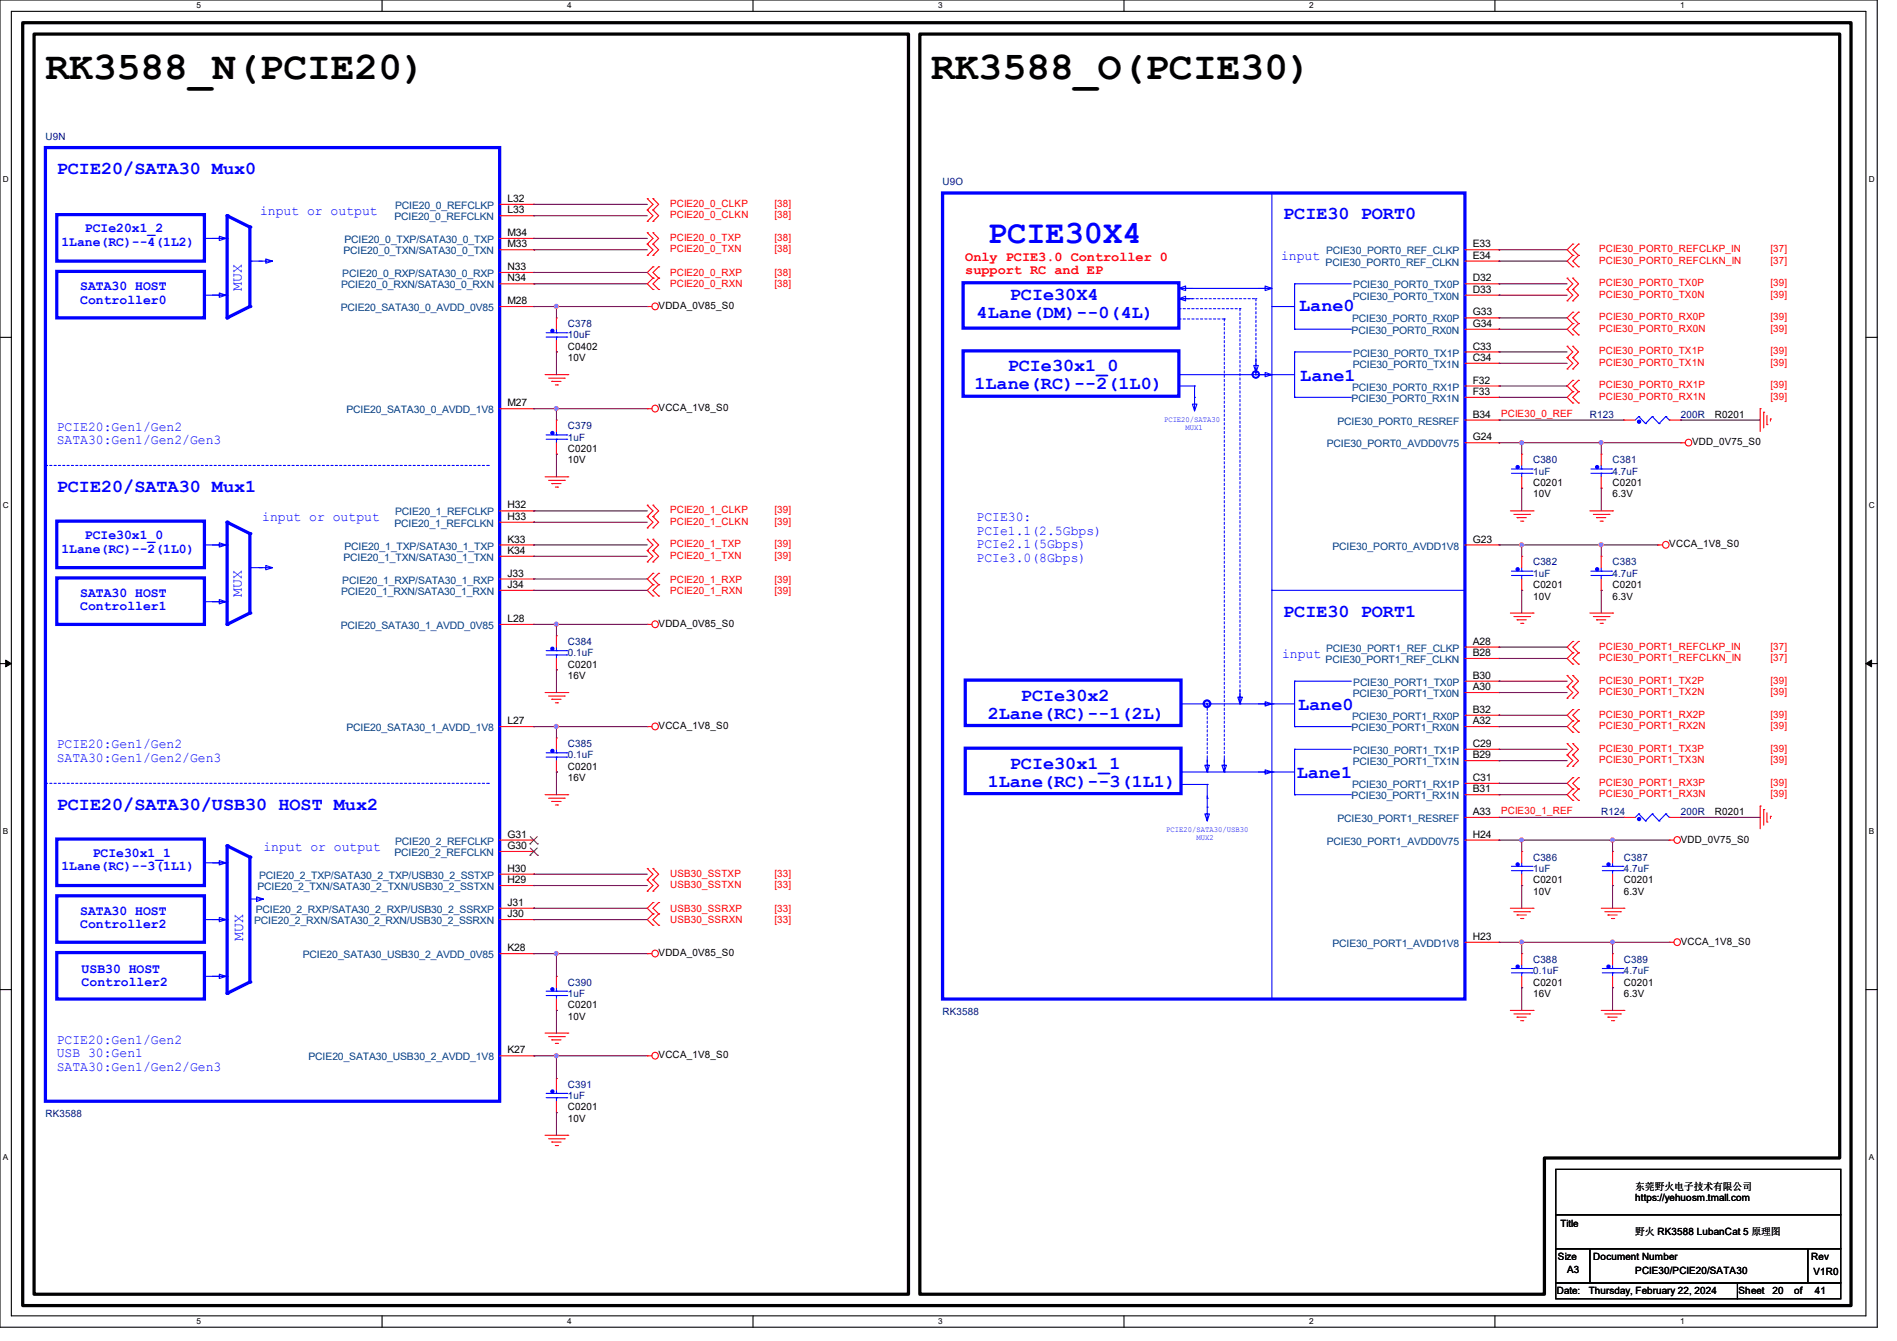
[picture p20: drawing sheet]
<svg xmlns="http://www.w3.org/2000/svg" width="297mm" height="210mm" viewBox="0 0 297 210" stroke-linecap="round" stroke-linejoin="round" font-family="sans-serif">
<defs><g id="words">
<g font-size="6.2">
<text x="7.1" y="12.3">RK3588_N(PCIE20)</text>
<text x="145.8" y="12.3">RK3588_O(PCIE30)</text>
</g>
<text font-size="5.1" fill="#00f" x="154.7" y="38.1">PCIE30X4</text>
<g font-size="2.8" fill="#00f">
<text x="8.9" y="27.3">PCIE20/SATA30 Mux0</text>
<text x="200.9" y="34.4">PCIE30 PORT0</text>
<text x="158.1" y="47">PCIe30X4</text>
<text x="152.9" y="49.8">4Lane(DM)--0(4L)</text>
<text x="203.4" y="48.8">Lane0</text>
<text x="157.8" y="58">PCIe30x1_0</text>
<text x="203.6" y="59.6">Lane1</text>
<text x="152.6" y="60.9">1Lane(RC)--2(1L0)</text>
<text x="8.9" y="77">PCIE20/SATA30 Mux1</text>
<text x="200.9" y="96.6">PCIE30 PORT1</text>
<text x="154.6" y="112.6">2Lane(RC)--1(2L)</text>
<text x="159.8" y="109.8">PCIe30x2</text>
<text x="203.2" y="111.2">Lane0</text>
<text x="154.6" y="123.3">1Lane(RC)--3(1L1)</text>
<text x="158.1" y="120.4">PCIe30x1_1</text>
<text x="203" y="121.8">Lane1</text>
<text x="8.9" y="126.8">PCIE20/SATA30/USB30 HOST Mux2</text>
</g>
<g font-size="2.3" fill="#00f">
<text x="37.8" y="45.5" transform="rotate(-90 37.8 45.5)">MUX</text>
<text x="37.8" y="93.5" transform="rotate(-90 37.8 93.5)">MUX</text>
<text x="38.1" y="147.4" transform="rotate(-90 38.1 147.4)">MUX</text>
</g>
<g font-size="2.1" fill="#00f">
<text x="40.7" y="33.7">input or output</text>
<text x="9.6" y="38.5">1Lane(RC)--4(1L2)</text>
<text x="13.3" y="36.4">PCIe20x1_2</text>
<text x="200.6" y="40.8">input</text>
<text x="12.6" y="45.5">SATA30 HOST</text>
<text x="12.6" y="47.6">Controller0</text>
<text x="8.9" y="67.4">PCIE20:Gen1/Gen2</text>
<text x="8.9" y="69.6">SATA30:Gen1/Gen2/Gen3</text>
<text x="41.1" y="81.7">input or output</text>
<text x="152.9" y="81.7">PCIE30:</text>
<text x="152.9" y="83.8">PCIe1.1(2.5Gbps)</text>
<text x="9.6" y="86.5">1Lane(RC)--2(1L0)</text>
<text x="13.3" y="84.4">PCIe30x1_0</text>
<text x="152.9" y="85.9">PCIe2.1(5Gbps)</text>
<text x="152.9" y="88">PCIe3.0(8Gbps)</text>
<text x="12.6" y="93.5">SATA30 HOST</text>
<text x="12.6" y="95.6">Controller1</text>
<text x="200.7" y="103">input</text>
<text x="8.9" y="117.2">PCIE20:Gen1/Gen2</text>
<text x="8.9" y="119.3">SATA30:Gen1/Gen2/Gen3</text>
<text x="9.6" y="136.3">1Lane(RC)--3(1L1)</text>
<text x="14.5" y="134.2">PCIe30x1_1</text>
<text x="41.2" y="133.2">input or output</text>
<text x="12.6" y="143.3">SATA30 HOST</text>
<text x="12.6" y="145.4">Controller2</text>
<text x="12.8" y="152.3">USB30 HOST</text>
<text x="12.8" y="154.4">Controller2</text>
<text x="8.9" y="163.4">PCIE20:Gen1/Gen2</text>
<text x="8.9" y="165.6">USB 30:Gen1</text>
<text x="8.9" y="167.7">SATA30:Gen1/Gen2/Gen3</text>
</g>
<g font-size="2.1" fill="#f00">
<text x="151.1" y="40.9">Only PCIE3.0 Controller 0</text>
<text x="151.1" y="43">support RC and EP</text>
</g>
<g font-size="1.6" fill="#000080">
<text x="7.1" y="21.9">U9N</text>
<text x="147.6" y="29">U9O</text>
<text x="88.9" y="51.2">C378</text>
<text x="88.9" y="53">10uF</text>
<text x="248.9" y="65.4">R123</text>
<text x="263.1" y="65.4">200R</text>
<text x="88.9" y="67.2">C379</text>
<text x="88.9" y="69">1uF</text>
<text x="240" y="72.6">C380</text>
<text x="240" y="74.3">1uF</text>
<text x="252.5" y="72.6">C381</text>
<text x="252.5" y="74.3">4.7uF</text>
<text x="240" y="88.6">C382</text>
<text x="252.5" y="88.6">C383</text>
<text x="240" y="90.3">1uF</text>
<text x="252.5" y="90.3">4.7uF</text>
<text x="88.9" y="101">C384</text>
<text x="88.9" y="102.8">0.1uF</text>
<text x="88.9" y="117">C385</text>
<text x="88.9" y="118.8">0.1uF</text>
<text x="250.7" y="127.7">R124</text>
<text x="263.1" y="127.7">200R</text>
<text x="240" y="134.8">C386</text>
<text x="240" y="136.6">1uF</text>
<text x="254.3" y="134.8">C387</text>
<text x="254.3" y="136.6">4.7uF</text>
<text x="88.9" y="154.3">C390</text>
<text x="240" y="150.8">C388</text>
<text x="240" y="152.6">0.1uF</text>
<text x="254.3" y="150.8">C389</text>
<text x="254.3" y="152.6">4.7uF</text>
<text x="88.9" y="156.1">1uF</text>
<text x="147.6" y="159">RK3588</text>
<text x="88.9" y="170.3">C391</text>
<text x="88.9" y="172.1">1uF</text>
<text x="7.1" y="175">RK3588</text>
</g>
<g font-size="1.6" fill="#004080">
<text x="61.8" y="34.5">PCIE20_0_REFCLKN</text>
<text x="61.8" y="32.7">PCIE20_0_REFCLKP</text>
<text x="53.8" y="39.8">PCIE20_0_TXN/SATA30_0_TXN</text>
<text x="53.9" y="38.1">PCIE20_0_TXP/SATA30_0_TXP</text>
<text x="207.6" y="41.6">PCIE30_PORT0_REF_CLKN</text>
<text x="207.6" y="39.8">PCIE30_PORT0_REF_CLKP</text>
<text x="53.4" y="45.2">PCIE20_0_RXN/SATA30_0_RXN</text>
<text x="53.6" y="43.4">PCIE20_0_RXP/SATA30_0_RXP</text>
<text x="211.8" y="46.9">PCIE30_PORT0_TX0N</text>
<text x="211.9" y="45.2">PCIE30_PORT0_TX0P</text>
<text x="53.3" y="48.7">PCIE20_SATA30_0_AVDD_0V85</text>
<text x="211.6" y="52.3">PCIE30_PORT0_RX0N</text>
<text x="211.7" y="50.5">PCIE30_PORT0_RX0P</text>
<text x="211.8" y="57.6">PCIE30_PORT0_TX1N</text>
<text x="211.9" y="55.8">PCIE30_PORT0_TX1P</text>
<text x="54.2" y="64.7">PCIE20_SATA30_0_AVDD_1V8</text>
<text x="211.6" y="63">PCIE30_PORT0_RX1N</text>
<text x="211.7" y="61.2">PCIE30_PORT0_RX1P</text>
<text x="207.7" y="70.1">PCIE30_PORT0_AVDD0V75</text>
<text x="209.4" y="66.5">PCIE30_PORT0_RESREF</text>
<text x="61.8" y="82.5">PCIE20_1_REFCLKN</text>
<text x="61.8" y="80.7">PCIE20_1_REFCLKP</text>
<text x="53.8" y="87.8">PCIE20_1_TXN/SATA30_1_TXN</text>
<text x="53.9" y="86.1">PCIE20_1_TXP/SATA30_1_TXP</text>
<text x="208.6" y="86.1">PCIE30_PORT0_AVDD1V8</text>
<text x="53.4" y="93.2">PCIE20_1_RXN/SATA30_1_RXN</text>
<text x="53.6" y="91.4">PCIE20_1_RXP/SATA30_1_RXP</text>
<text x="53.3" y="98.5">PCIE20_SATA30_1_AVDD_0V85</text>
<text x="207.6" y="103.8">PCIE30_PORT1_REF_CLKN</text>
<text x="207.6" y="102.1">PCIE30_PORT1_REF_CLKP</text>
<text x="211.9" y="107.4">PCIE30_PORT1_TX0P</text>
<text x="211.7" y="112.7">PCIE30_PORT1_RX0P</text>
<text x="211.8" y="109.2">PCIE30_PORT1_TX0N</text>
<text x="54.2" y="114.5">PCIE20_SATA30_1_AVDD_1V8</text>
<text x="211.6" y="114.5">PCIE30_PORT1_RX0N</text>
<text x="211.8" y="119.8">PCIE30_PORT1_TX1N</text>
<text x="211.9" y="118.1">PCIE30_PORT1_TX1P</text>
<text x="211.6" y="125.2">PCIE30_PORT1_RX1N</text>
<text x="211.7" y="123.4">PCIE30_PORT1_RX1P</text>
<text x="209.4" y="128.7">PCIE30_PORT1_RESREF</text>
<text x="40.6" y="137.6">PCIE20_2_TXP/SATA30_2_TXP/USB30_2_SSTXP</text>
<text x="61.8" y="134.1">PCIE20_2_REFCLKN</text>
<text x="61.8" y="132.3">PCIE20_2_REFCLKP</text>
<text x="207.7" y="132.3">PCIE30_PORT1_AVDD0V75</text>
<text x="40" y="143">PCIE20_2_RXP/SATA30_2_RXP/USB30_2_SSRXP</text>
<text x="40.3" y="139.4">PCIE20_2_TXN/SATA30_2_TXN/USB30_2_SSTXN</text>
<text x="39.8" y="144.7">PCIE20_2_RXN/SATA30_2_RXN/USB30_2_SSRXN</text>
<text x="208.6" y="148.3">PCIE30_PORT1_AVDD1V8</text>
<text x="47.4" y="150.1">PCIE20_SATA30_USB30_2_AVDD_0V85</text>
<text x="48.3" y="166.1">PCIE20_SATA30_USB30_2_AVDD_1V8</text>
</g>
<g font-size="1.6">
<text x="79.5" y="31.6">L32</text>
<text x="79.5" y="33.4">L33</text>
<text x="79.5" y="38.7">M33</text>
<text x="79.5" y="37">M34</text>
<text x="230.6" y="38.7">E33</text>
<text x="230.6" y="40.5">E34</text>
<text x="79.5" y="47.6">M28</text>
<text x="79.5" y="42.3">N33</text>
<text x="79.5" y="44.1">N34</text>
<text x="230.6" y="44.1">D32</text>
<text x="230.6" y="45.8">D33</text>
<text x="103.1" y="48.4">VDDA_0V85_S0</text>
<text x="230.6" y="49.4">G33</text>
<text x="230.6" y="51.2">G34</text>
<text x="88.9" y="54.8">C0402</text>
<text x="88.9" y="56.6">10V</text>
<text x="230.6" y="54.7">C33</text>
<text x="230.6" y="56.5">C34</text>
<text x="79.5" y="63.6">M27</text>
<text x="103.1" y="64.4">VCCA_1V8_S0</text>
<text x="230.6" y="65.4">B34</text>
<text x="230.6" y="60.1">F32</text>
<text x="230.6" y="61.8">F33</text>
<text x="268.5" y="65.4">R0201</text>
<text x="88.9" y="70.8">C0201</text>
<text x="230.6" y="69">G24</text>
<text x="264.9" y="69.7">VDD_0V75_S0</text>
<text x="88.9" y="72.6">10V</text>
<text x="240" y="76.1">C0201</text>
<text x="240" y="77.9">10V</text>
<text x="252.5" y="76.1">C0201</text>
<text x="252.5" y="77.9">6.3V</text>
<text x="79.5" y="79.6">H32</text>
<text x="79.5" y="81.4">H33</text>
<text x="79.5" y="85">K33</text>
<text x="79.5" y="86.7">K34</text>
<text x="230.6" y="85">G23</text>
<text x="261.4" y="85.7">VCCA_1V8_S0</text>
<text x="79.5" y="90.3">J33</text>
<text x="79.5" y="92.1">J34</text>
<text x="240" y="92.1">C0201</text>
<text x="240" y="93.9">10V</text>
<text x="252.5" y="92.1">C0201</text>
<text x="252.5" y="93.9">6.3V</text>
<text x="79.5" y="97.4">L28</text>
<text x="103.1" y="98.2">VDDA_0V85_S0</text>
<text x="230.6" y="101">A28</text>
<text x="88.9" y="104.6">C0201</text>
<text x="88.9" y="106.3">16V</text>
<text x="230.6" y="102.7">B28</text>
<text x="230.6" y="106.3">B30</text>
<text x="79.5" y="113.4">L27</text>
<text x="230.6" y="108.1">A30</text>
<text x="230.6" y="113.4">A32</text>
<text x="230.6" y="111.6">B32</text>
<text x="103.1" y="114.2">VCCA_1V8_S0</text>
<text x="230.6" y="118.7">B29</text>
<text x="230.6" y="117">C29</text>
<text x="88.9" y="120.6">C0201</text>
<text x="88.9" y="122.3">16V</text>
<text x="230.6" y="124.1">B31</text>
<text x="230.6" y="122.3">C31</text>
<text x="79.5" y="131.2">G31</text>
<text x="230.6" y="127.6">A33</text>
<text x="230.6" y="131.2">H24</text>
<text x="263.1" y="131.9">VDD_0V75_S0</text>
<text x="268.5" y="127.7">R0201</text>
<text x="79.5" y="133">G30</text>
<text x="79.5" y="136.5">H30</text>
<text x="79.5" y="138.3">H29</text>
<text x="79.5" y="143.6">J30</text>
<text x="79.5" y="141.9">J31</text>
<text x="240" y="138.3">C0201</text>
<text x="240" y="140.1">10V</text>
<text x="254.3" y="138.3">C0201</text>
<text x="254.3" y="140.1">6.3V</text>
<text x="79.5" y="149">K28</text>
<text x="103.1" y="149.7">VDDA_0V85_S0</text>
<text x="230.6" y="147.2">H23</text>
<text x="263.1" y="148">VCCA_1V8_S0</text>
<text x="240" y="154.3">C0201</text>
<text x="254.3" y="154.3">C0201</text>
<text x="88.9" y="157.9">C0201</text>
<text x="88.9" y="159.7">10V</text>
<text x="240" y="156.1">16V</text>
<text x="254.3" y="156.1">6.3V</text>
<text x="79.5" y="165">K27</text>
<text x="103.1" y="165.7">VCCA_1V8_S0</text>
<text x="88.9" y="173.9">C0201</text>
<text x="88.9" y="175.7">10V</text>
<text x="256" y="188.1">https://yehuosm.tmall.com</text>
<text x="256" y="186.4">东莞野火电子技术有限公司</text>
<text x="243.9" y="197.4">Size</text>
<text x="244.3" y="192.2">Title</text>
<text x="249.5" y="197.4">Document Number</text>
<text x="256" y="193.5">野火 RK3588 LubanCat 5 原理图</text>
<text x="283.6" y="197.4">Rev</text>
<text x="243.8" y="202.7">Date:</text>
<text x="245.4" y="199.3">A3</text>
<text x="248.7" y="202.7">Thursday, February 22, 2024</text>
<text x="256" y="199.5">PCIE30/PCIE20/SATA30</text>
<text x="272.2" y="202.7">Sheet</text>
<text x="277.5" y="202.7">20</text>
<text x="280.9" y="202.7">of</text>
<text x="283.9" y="199.7">V1R0</text>
<text x="284.1" y="202.7">41</text>
</g>
<g font-size="1.6" fill="#f00">
<text x="104.9" y="34.2">PCIE20_0_CLKN</text>
<text x="104.9" y="32.4">PCIE20_0_CLKP</text>
<text x="121.2" y="34.2">[38]</text>
<text x="121.2" y="32.4">[38]</text>
<text x="104.9" y="37.7">PCIE20_0_TXP</text>
<text x="104.9" y="39.5">PCIE20_0_TXN</text>
<text x="121.2" y="37.7">[38]</text>
<text x="121.2" y="39.5">[38]</text>
<text x="250.4" y="39.5">PCIE30_PORT0_REFCLKP_IN</text>
<text x="250.4" y="41.3">PCIE30_PORT0_REFCLKN_IN</text>
<text x="277.2" y="39.5">[37]</text>
<text x="277.2" y="41.3">[37]</text>
<text x="104.9" y="43.2">PCIE20_0_RXP</text>
<text x="104.9" y="45">PCIE20_0_RXN</text>
<text x="121.2" y="43.2">[38]</text>
<text x="121.2" y="45">[38]</text>
<text x="250.4" y="44.8">PCIE30_PORT0_TX0P</text>
<text x="250.4" y="46.6">PCIE30_PORT0_TX0N</text>
<text x="277.2" y="44.8">[39]</text>
<text x="277.2" y="46.6">[39]</text>
<text x="250.4" y="50.2">PCIE30_PORT0_RX0P</text>
<text x="250.4" y="51.9">PCIE30_PORT0_RX0N</text>
<text x="277.2" y="50.2">[39]</text>
<text x="277.2" y="51.9">[39]</text>
<text x="250.4" y="55.5">PCIE30_PORT0_TX1P</text>
<text x="250.4" y="57.3">PCIE30_PORT0_TX1N</text>
<text x="277.2" y="55.5">[39]</text>
<text x="277.2" y="57.3">[39]</text>
<text x="235" y="65.2">PCIE30_0_REF</text>
<text x="250.4" y="60.8">PCIE30_PORT0_RX1P</text>
<text x="250.4" y="62.6">PCIE30_PORT0_RX1N</text>
<text x="277.2" y="60.8">[39]</text>
<text x="277.2" y="62.6">[39]</text>
<text x="104.9" y="82.2">PCIE20_1_CLKN</text>
<text x="104.9" y="80.4">PCIE20_1_CLKP</text>
<text x="121.2" y="82.2">[39]</text>
<text x="121.2" y="80.4">[39]</text>
<text x="104.9" y="87.5">PCIE20_1_TXN</text>
<text x="104.9" y="85.7">PCIE20_1_TXP</text>
<text x="121.2" y="87.5">[39]</text>
<text x="121.2" y="85.7">[39]</text>
<text x="104.9" y="93">PCIE20_1_RXN</text>
<text x="104.9" y="91.2">PCIE20_1_RXP</text>
<text x="121.2" y="93">[39]</text>
<text x="121.2" y="91.2">[39]</text>
<text x="250.4" y="101.7">PCIE30_PORT1_REFCLKP_IN</text>
<text x="277.2" y="101.7">[37]</text>
<text x="250.4" y="103.5">PCIE30_PORT1_REFCLKN_IN</text>
<text x="250.4" y="107.1">PCIE30_PORT1_TX2P</text>
<text x="277.2" y="103.5">[37]</text>
<text x="277.2" y="107.1">[39]</text>
<text x="250.4" y="108.8">PCIE30_PORT1_TX2N</text>
<text x="250.4" y="112.4">PCIE30_PORT1_RX2P</text>
<text x="277.2" y="108.8">[39]</text>
<text x="277.2" y="112.4">[39]</text>
<text x="250.4" y="117.7">PCIE30_PORT1_TX3P</text>
<text x="250.4" y="119.5">PCIE30_PORT1_TX3N</text>
<text x="250.4" y="114.2">PCIE30_PORT1_RX2N</text>
<text x="277.2" y="117.7">[39]</text>
<text x="277.2" y="119.5">[39]</text>
<text x="277.2" y="114.2">[39]</text>
<text x="250.4" y="123.1">PCIE30_PORT1_RX3P</text>
<text x="250.4" y="124.8">PCIE30_PORT1_RX3N</text>
<text x="277.2" y="123.1">[39]</text>
<text x="277.2" y="124.8">[39]</text>
<text x="235" y="127.5">PCIE30_1_REF</text>
<text x="104.9" y="137.3">USB30_SSTXP</text>
<text x="121.2" y="137.3">[33]</text>
<text x="104.9" y="139.1">USB30_SSTXN</text>
<text x="104.9" y="142.8">USB30_SSRXP</text>
<text x="121.2" y="139.1">[33]</text>
<text x="121.2" y="142.8">[33]</text>
<text x="104.9" y="144.6">USB30_SSRXN</text>
<text x="121.2" y="144.6">[33]</text>
</g>
<g font-size="1.3">
<text x="30.8" y="1.3">5</text>
<text x="88.8" y="1.3">4</text>
<text x="146.9" y="1.3">3</text>
<text x="205" y="1.3">2</text>
<text x="263.1" y="1.3">1</text>
<text x=".5" y="28.4">D</text>
<text x="292.6" y="28.4">D</text>
<text x=".5" y="79.5">C</text>
<text x="292.6" y="79.5">C</text>
<text x=".5" y="130.6">B</text>
<text x="292.6" y="130.6">B</text>
<text x=".5" y="181.7">A</text>
<text x="292.6" y="181.7">A</text>
<text x="30.8" y="207.4">5</text>
<text x="88.8" y="207.4">4</text>
<text x="146.9" y="207.4">3</text>
<text x="205" y="207.4">2</text>
<text x="263.1" y="207.4">1</text>
</g>
<g font-size="1.2" fill="#00f">
<text x="182.2" y="66.1">PCIE20/SATA30</text>
<text x="185.6" y="67.3">MUX1</text>
<text x="182.6" y="130.3">PCIE20/SATA30/USB30</text>
<text x="187.3" y="131.5">MUX2</text>
</g>
</g></defs>
<path d="M0 0h293.9v207.9h-293.9zM1.8 1.8h290.3v204.3h-290.3z" fill="none" stroke="#000" stroke-width=".17"/>
<g fill="#fff">
<path d="M30.8 .2h.7v1.4h-.7z"/>
<path d="M30.8 206.2h.7v1.4h-.7z"/>
</g>
<path d="M59.8 0v1.8M59.8 206.1v1.8" fill="none" stroke="#000" stroke-width=".17"/>
<g fill="#fff">
<path d="M88.8 .2h.7v1.4h-.7z"/>
<path d="M88.8 206.2h.7v1.4h-.7z"/>
</g>
<path d="M117.9 0v1.8M117.9 206.1v1.8" fill="none" stroke="#000" stroke-width=".17"/>
<g fill="#fff">
<path d="M146.9 .2h.7v1.4h-.7z"/>
<path d="M146.9 206.2h.7v1.4h-.7z"/>
</g>
<path d="M176 0v1.8M176 206.1v1.8" fill="none" stroke="#000" stroke-width=".17"/>
<g fill="#fff">
<path d="M205 .2h.7v1.4h-.7z"/>
<path d="M205 206.2h.7v1.4h-.7z"/>
</g>
<path d="M234.1 0v1.8M234.1 206.1v1.8" fill="none" stroke="#000" stroke-width=".17"/>
<g fill="#fff">
<path d="M263.1 .2h.6v1.4h-.6z"/>
<path d="M263.1 206.2h.6v1.4h-.6z"/>
<path d="M.5 27.3h.9v1.4h-.9z"/>
<path d="M292.6 27.3h.9v1.4h-.9z"/>
<path d="M.5 78.4h.9v1.4h-.9z"/>
<path d="M292.6 78.4h.9v1.4h-.9z"/>
</g>
<path d="M0 52.8h1.8M292.1 52.8h1.8" fill="none" stroke="#000" stroke-width=".17"/>
<g fill="#fff">
<path d="M.5 129.5h.8v1.4h-.8z"/>
<path d="M292.6 129.5h.8v1.4h-.8z"/>
</g>
<path d="M0 103.9h1.8M292.1 103.9h1.8" fill="none" stroke="#000" stroke-width=".17"/>
<path d="M.9 103.4l.9 .5-.9 .5zM292.1 103.9l.9-.5v1z" fill="#000" stroke="#000" stroke-width=".16"/>
<g fill="#fff">
<path d="M.5 180.5h.8v1.4h-.8z"/>
<path d="M292.6 180.5h.8v1.4h-.8z"/>
</g>
<path d="M0 155h1.8M292.1 155h1.8M243.6 183.1h44.6v7.1h-44.6zM243.6 190.2h44.6v5.4h-44.6zM243.6 195.6h5.3v5.3h-5.3zM248.9 195.6h34.1v5.3h-34.1zM283 195.6h5.2v5.3h-5.2zM243.6 200.9h28.4v2.5h-28.4zM272 200.9h16.2v2.5h-16.2z" fill="none" stroke="#000" stroke-width=".17"/>
<path d="M3.6 3.6h286.2v200.9h-286.2zM5.3 5.3h136.9v197.4h-136.9zM144 5.3h144v176.1h-46.2v21.3h-97.8z" fill="none" stroke="#000" stroke-width=".51"/>
<g fill="none" stroke="#f00" stroke-width=".17">
<path d="M101.3 38.2h.1M101.3 36.4h.1M101.3 34.7h.1M101.3 32.9h.1M101.3 31.1h.1M101.3 36.4l.9 .9-.9 .9M101.3 38.2l.9 .9-.9 .9M101.3 32.9l.9 .9-.9 .9M101.3 31.1l.9 .9-.9 .9M102.2 38.2h.1M102.2 36.4h.1M102.2 34.7h.1"/>
<path d="M102.2 32.9h.1M102.2 31.1h.1M102.2 36.4l.9 .9-.9 .9M102.2 38.2l.9 .9-.9 .9M102.2 32.9l.9 .9-.9 .9M102.2 31.1l.9 .9-.9 .9M246.3 38.2h.1M246.3 38.2l-.9 .9 .9 .9M247.1 38.2h.1M247.1 38.2l-.8 .9 .8 .9M85.3 58.7h3.6M85.9 59.2h2.4"/>
<path d="M86.4 59.7h.1M86.4 59.7h1.4M87.1 49.8h.1M87.1 55.1h.1M87.1 49.8v1.8M87.1 53.3v1.8M88.3 59.2h.1M88.9 58.7h.1M101.3 48h.1M101.3 40h.1M101.3 48h.8M102.2 40h.1"/>
<path d="M102.2 41.8h.1M102.2 43.6h.1M102.2 45.3h.1M102.2 41.8l-.9 .9 .9 .9M102.2 43.6l-.9 .8 .9 .9M103.1 43.6h.1M103.1 41.8h.1M103.1 45.3h.1M103.1 41.8l-.9 .9 .9 .9M103.1 43.6l-.9 .8 .9 .9M245.4 45.3h.1M245.4 43.6h.1"/>
<path d="M245.4 47.1h.1M245.4 56h.1M245.4 54.2h.1M245.4 57.8h.1M245.4 43.6l.9 .8-.9 .9M245.4 45.3l.9 .9-.9 .9M245.4 54.2l.9 .9-.9 .9M245.4 56l.9 .9-.9 .9M246.3 40h.1M246.3 41.8h.1M246.3 45.3h.1M246.3 43.6h.1"/>
<path d="M246.3 47.1h.1M246.3 48.9h.1M246.3 50.7h.1M246.3 52.5h.1M246.3 59.6h.1M246.3 56h.1M246.3 54.2h.1M246.3 57.8h.1M246.3 40l-.9 .9 .9 .9M246.3 43.6l.8 .8-.8 .9M246.3 45.3l.8 .9-.8 .9M246.3 48.9l-.9 .9 .9 .9"/>
<path d="M246.3 50.7l-.9 .9 .9 .9M246.3 59.6l-.9 .9 .9 .8M246.3 54.2l.8 .9-.8 .9M246.3 56l.8 .9-.8 .9M247.1 40h.1M247.1 41.8h.1M247.1 50.7h.1M247.1 48.9h.1M247.1 52.5h.1M247.1 59.6h.1M247.1 40l-.8 .9 .8 .9M247.1 48.9l-.8 .9 .8 .9"/>
<path d="M247.1 50.7l-.8 .9 .8 .9M247.1 59.6l-.8 .9 .8 .8M85.3 74.7h3.6M85.9 75.2h2.4M86.4 75.7h.1M86.4 75.7h1.4M87 60.3h.3M87 76.3h.3M87.3 60.3h.1M87.3 76.3h.1M88.3 75.2h.1M88.9 74.7h.1"/>
<path d="M101.3 64h.1M101.3 79.1h.1M101.3 64h.8M101.3 79.1l.9 .9-.9 .9M102.2 79.1h.1M102.2 79.1l.9 .9-.9 .9M238.3 71.1h.1M238.3 76.5h.1M238.3 71.1v1.8M238.3 74.7v1.8M246.3 61.3h.1M246.3 63.1h.1"/>
<path d="M246.3 61.3l-.9 .9 .9 .9M247.1 61.3h.1M247.1 63.1h.1M247.1 61.3l-.8 .9 .8 .9M250.7 71.1h.1M250.7 76.5h.1M250.7 71.1v1.8M250.7 74.7v1.8M254.3 65.8h.1M254.3 65.8h1.7M261.4 65.8h1.7M263.1 69.3h.1"/>
<path d="M263.1 65.8h.1M263.1 69.3h.8M275.6 64h.1M275.6 64v3.6M276.1 64.6h.1M276.1 64.6v2.4M276.6 66.5h.1M276.6 65.1v1.4M277.2 65.6h.1M277.2 65.6v.4M101.3 97.8h.1M101.3 82.7h.1"/>
<path d="M101.3 80.9h.1M101.3 88h.1M101.3 86.2h.1M101.3 84.5h.1M101.3 97.8h.8M101.3 80.9l.9 .9-.9 .9M101.3 86.2l.9 .9-.9 .9M101.3 84.5l.9 .8-.9 .9M102.2 82.7h.1M102.2 80.9h.1M102.2 88h.1M102.2 86.2h.1"/>
<path d="M102.2 84.5h.1M102.2 91.6h.1M102.2 93.3h.1M102.2 89.8h.1M102.2 80.9l.9 .9-.9 .9M102.2 86.2l.9 .9-.9 .9M102.2 84.5l.9 .8-.9 .9M102.2 91.6l-.9 .9 .9 .8M102.2 89.8l-.9 .9 .9 .9M103.1 93.3h.1M103.1 91.6h.1M103.1 89.8h.1"/>
<path d="M103.1 91.6l-.9 .9 .9 .8M103.1 89.8l-.9 .9 .9 .9M236.5 96h3.5M236.5 80h3.5M237 96.6h2.5M237 80.6h2.5M237.5 97.1h.1M237.5 81.1h.1M237.5 97.1h1.5M237.5 81.1h1.5M238.1 97.6h.3M238.1 81.6h.3"/>
<path d="M238.3 87.1h.1M238.3 92.5h.1M238.3 87.1v1.8M238.3 90.7v1.8M238.4 97.6h.1M238.4 81.6h.1M239.5 96.6h.1M239.5 80.6h.1M240 96h.1M240 80h.1M248.9 96h3.6M248.9 80h3.6"/>
<path d="M249.5 96.6h2.4M249.5 80.6h2.4M250 97.1h.1M250 81.1h.1M250 97.1h1.4M250 81.1h1.4M250.5 97.6h.4M250.5 81.6h.4M250.7 87.1h.1M250.7 92.5h.1M250.7 87.1v1.8M250.7 90.7v1.8"/>
<path d="M250.9 97.6h.1M250.9 81.6h.1M251.9 96.6h.1M251.9 80.6h.1M252.5 96h.1M252.5 80h.1M259.6 85.3h.1M259.6 85.3h.7M85.3 108.5h3.6M85.9 109h2.4M86.4 109.5h.1M86.4 109.5h1.4"/>
<path d="M87 110.1h.3M87.1 115.6h.1M87.1 115.6v1.7M87.1 119.1v1.8M87.3 110.1h.1M88.3 109h.1M88.9 108.5h.1M101.3 113.8h.1M101.3 113.8h.8M245.4 107.6h.1M245.4 105.8h.1M245.4 109.3h.1"/>
<path d="M245.4 118.2h.1M245.4 116.5h.1M245.4 105.8l.9 .9-.9 .9M245.4 107.6l.9 .9-.9 .8M245.4 116.5l.9 .8-.9 .9M245.4 118.2l.9 .9-.9 .9M246.3 100.5h.1M246.3 102.2h.1M246.3 104h.1M246.3 107.6h.1M246.3 105.8h.1M246.3 109.3h.1"/>
<path d="M246.3 118.2h.1M246.3 116.5h.1M246.3 111.1h.1M246.3 112.9h.1M246.3 114.7h.1M246.3 100.5l-.9 .8 .9 .9M246.3 102.2l-.9 .9 .9 .9M246.3 105.8l.8 .9-.8 .9M246.3 107.6l.8 .9-.8 .8M246.3 116.5l.8 .8-.8 .9M246.3 118.2l.8 .9-.8 .9M246.3 111.1l-.9 .9 .9 .9"/>
<path d="M246.3 112.9l-.9 .9 .9 .9M247.1 102.2h.1M247.1 100.5h.1M247.1 104h.1M247.1 112.9h.1M247.1 111.1h.1M247.1 114.7h.1M247.1 100.5l-.8 .8 .8 .9M247.1 102.2l-.8 .9 .8 .9M247.1 111.1l-.8 .9 .8 .9M247.1 112.9l-.8 .9 .8 .9M85.3 124.5h3.6"/>
<path d="M85.9 125h2.4M86.4 125.5h.1M86.4 125.5h1.4M87 126.1h.3M87.1 120.9h.1M87.3 126.1h.1M88.3 125h.1M88.9 124.5h.1M101.3 137.8h.1M101.3 136h.1M101.3 139.6h.1M101.3 136l.9 .9-.9 .9"/>
<path d="M101.3 137.8l.9 .9-.9 .9M102.2 137.8h.1M102.2 136h.1M102.2 139.6h.1M102.2 136l.9 .9-.9 .9M102.2 137.8l.9 .9-.9 .9M245.4 120h.1M246.3 121.8h.1M246.3 123.6h.1M246.3 125.3h.1M246.3 120h.1M246.3 121.8l-.9 .9 .9 .9"/>
<path d="M246.3 123.6l-.9 .9 .9 .8M247.1 123.6h.1M247.1 121.8h.1M247.1 125.3h.1M247.1 121.8l-.8 .9 .8 .9M247.1 123.6l-.8 .9 .8 .8M252.5 133.3h.1M252.5 138.7h.1M252.5 133.3v1.8M252.5 136.9v1.8M261.4 131.6h.1M261.4 131.6h.7"/>
<path d="M275.6 126.2h.1M275.6 126.2v3.6M276.1 126.8h.1M276.1 126.8v2.4M276.6 128.7h.1M276.6 127.3v1.4M277.2 127.8h.1M277.2 127.8v.4M101.3 149.4h.1M101.3 149.4h.8M102.2 141.4h.1M102.2 143.1h.1"/>
<path d="M102.2 144.9h.1M102.2 141.4l-.9 .8 .9 .9M102.2 143.1l-.9 .9 .9 .9M103.1 143.1h.1M103.1 141.4h.1M103.1 144.9h.1M103.1 141.4l-.9 .8 .9 .9M103.1 143.1l-.9 .9 .9 .9M236.5 158.2h3.5M236.5 142.2h3.5M237 158.8h2.5M237 142.8h2.5"/>
<path d="M237.5 159.3h.1M237.5 143.3h.1M237.5 159.3h1.5M237.5 143.3h1.5M238.1 159.9h.3M238.1 143.8h.3M238.4 159.9h.1M238.4 143.8h.1M239.5 158.8h.1M239.5 142.8h.1M240 158.2h.1M240 142.2h.1"/>
<path d="M250.7 158.2h3.6M250.7 142.2h3.6M251.2 158.8h2.5M251.2 142.8h2.5M251.8 159.3h.1M251.8 143.3h.1M251.8 159.3h1.4M251.8 143.3h1.4M252.3 159.9h.3M252.3 143.8h.3M252.6 159.9h.1M252.6 143.8h.1"/>
<path d="M253.7 158.8h.1M253.7 142.8h.1M254.3 158.2h.1M254.3 142.2h.1M261.4 147.6h.1M261.4 147.6h.7M85.3 177.8h3.6M85.3 161.8h3.6M85.9 178.4h2.4M85.9 162.3h2.4M86.4 178.9h.1M86.4 162.9h.1"/>
<path d="M86.4 178.9h1.4M86.4 162.9h1.4M87 179.4h.3M87 163.4h.3M87.1 168.9h.1M87.1 174.2h.1M87.1 168.9v1.8M87.1 172.5v1.7M87.3 179.4h.1M87.3 163.4h.1M88.3 178.4h.1M88.3 162.3h.1"/>
<path d="M88.9 177.8h.1M88.9 161.8h.1M101.3 165.4h.1M101.3 165.4h.8"/>
<circle cx="102.6" cy="48" r=".52"/>
<circle cx="102.6" cy="64" r=".52"/>
<circle cx="264.4" cy="69.3" r=".52"/>
<circle cx="102.6" cy="97.8" r=".52"/>
<circle cx="260.8" cy="85.3" r=".52"/>
<circle cx="102.6" cy="113.8" r=".52"/>
<circle cx="262.6" cy="131.6" r=".52"/>
<circle cx="102.6" cy="149.3" r=".52"/>
<circle cx="262.6" cy="147.6" r=".52"/>
<circle cx="102.6" cy="165.3" r=".52"/>
</g>
<g fill="none" stroke="#00f" stroke-width=".17">
<path d="M85.5 52.8h3.2M85.5 52.1h3.2M87.1 52.8h.1M87.1 52.1h.1M87.1 51.6v.5M87.1 52.8v.5M88.7 52.8h.1M88.7 52.1h.1M236.6 74.1h3.3M236.6 73.4h3.3M238.3 74.1h.1M238.3 73.4h.1"/>
<path d="M238.3 72.9v.5M238.3 74.1v.6M239.9 74.1h.1M239.9 73.4h.1M249.1 74.1h3.2M249.1 73.4h3.2M250.7 74.1h.1M250.7 73.4h.1M250.7 72.9v.5M250.7 74.1v.6M252.3 74.1h.1M252.3 73.4h.1"/>
<path d="M256.6 65.2h.1M256.6 65.2l-.6 .6M256.6 65.2l1 1.1M257.6 66.3h.1M258.7 65.2h.1M258.7 65.2l-1.1 1.1M258.7 65.2l1.1 1.1M259.8 66.3h.1M260.8 65.2h.1M260.8 65.2l-1 1.1M260.8 65.2l.6 .6M261.4 65.8h.1"/>
<path d="M236.6 90.1h3.3M236.6 89.5h3.3M238.3 90.1h.1M238.3 89.5h.1M238.3 88.9v.6M238.3 90.1v.6M239.9 90.1h.1M239.9 89.5h.1M249.1 90.1h3.2M249.1 89.5h3.2M250.7 90.1h.1M250.7 89.5h.1"/>
<path d="M250.7 88.9v.6M250.7 90.1v.6M252.3 90.1h.1M252.3 89.5h.1M85.5 118.6h3.2M85.5 117.9h3.2M87.1 118.6h.1M87.1 117.9h.1M87.1 117.3v.6M87.1 118.6v.5M88.7 118.6h.1M88.7 117.9h.1"/>
<path d="M32 135.1h3.6M33.2 135.1h2.2l-1.1 .4v-.7l1.1 .3M35.6 135.1h.1M250.9 136.4h3.2M250.9 135.7h3.2M252.5 136.4h.1M252.5 135.7h.1M252.5 135.1v.6M252.5 136.4v.5M254.1 136.4h.1M254.1 135.7h.1M33.2 144h2.2l-1.1 .4v-.7l1.1 .3"/>
<path d="M85.5 171.9h3.2M85.5 171.2h3.2M87.1 171.9h.1M87.1 171.2h.1M87.1 170.7v.5M87.1 171.9v.6M88.7 171.9h.1M88.7 171.2h.1"/>
</g>
<g fill="#00f" stroke="#00f" stroke-width=".17">
<circle cx="237.6" cy="73.2" r=".25"/>
<circle cx="250.1" cy="73.2" r=".25"/>
<circle cx="250.1" cy="89.2" r=".25"/>
<circle cx="86.5" cy="117.6" r=".25"/>
<circle cx="237.6" cy="89.2" r=".25"/>
<circle cx="86.5" cy="51.8" r=".25"/>
<circle cx="256.6" cy="66" r=".25"/>
<circle cx="251.8" cy="135.4" r=".25"/>
<circle cx="86.5" cy="170.9" r=".25"/>
</g>
<path d="M7.1 23.1h71.1v149.4h-71.1zM35.6 132.5v23.1M8.9 140.3h23.1v7.3h-23.1z" fill="none" stroke="#00f" stroke-width=".51"/>
<path d="M7.1 72.9h69.4M76.5 72.9h.1M7.1 122.7h69.4M76.5 122.7h.1" fill="none" stroke="#00f" stroke-width=".17" stroke-dasharray=".3 .3"/>
<circle cx="35.6" cy="155.6" r=".25" fill="#00f"/>
<path d="M39.1 153.8l-3.5 1.8" fill="none" stroke="#00f" stroke-width=".51"/>
<circle cx="39.1" cy="153.8" r=".25" fill="#00f"/>
<path d="M39.1 134.2v19.6" fill="none" stroke="#00f" stroke-width=".51"/>
<circle cx="39.1" cy="134.2" r=".25" fill="#00f"/>
<path d="M35.6 132.5l3.5 1.7" fill="none" stroke="#00f" stroke-width=".51"/>
<circle cx="35.6" cy="132.5" r=".25" fill="#00f"/>
<path d="M39.3 88.9h.1M39.3 88.9h1.8M32 144h3.6M32 152.9h3.6M33.2 152.9h2.2l-1.1 .3v-.6l1.1 .3M35.6 144h.1M35.6 152.9h.1" fill="none" stroke="#00f" stroke-width=".17"/>
<path d="M39.1 83.6v12.4M8.9 131.4h23.1v7.3h-23.1zM8.9 149.2h23.1v7.3h-23.1z" fill="none" stroke="#00f" stroke-width=".51"/>
<circle cx="39.1" cy="83.6" r=".25" fill="#00f"/>
<path d="M32 94.2h3.6M35.6 94.2h.1" fill="none" stroke="#00f" stroke-width=".17"/>
<path d="M39.1 96l-3.5 1.8" fill="none" stroke="#00f" stroke-width=".51"/>
<circle cx="39.1" cy="96" r=".25" fill="#00f"/>
<path d="M35.6 81.8l3.5 1.8" fill="none" stroke="#00f" stroke-width=".51"/>
<circle cx="35.6" cy="81.8" r=".25" fill="#00f"/>
<path d="M35.6 81.8v16" fill="none" stroke="#00f" stroke-width=".51"/>
<circle cx="35.6" cy="97.8" r=".25" fill="#00f"/>
<path d="M32 85.3h3.6M33.2 85.3h2.2l-1.1 .4v-.7l1.1 .3M33.2 94.2h2.2l-1.1 .4v-.7l1.1 .3M35.6 85.3h.1M40.6 88.9h2.1l-1.1 .3v-.6l1.1 .3" fill="none" stroke="#00f" stroke-width=".17"/>
<path d="M35.6 33.8v16M8.9 90.5h23.1v7.3h-23.1zM8.9 81.6h23.1v7.3h-23.1z" fill="none" stroke="#00f" stroke-width=".51"/>
<circle cx="35.6" cy="49.8" r=".25" fill="#00f"/>
<path d="M40.6 40.9h2.1l-1.1 .3v-.6l1.1 .3" fill="none" stroke="#00f" stroke-width=".17"/>
<path d="M35.6 33.8l3.5 1.8" fill="none" stroke="#00f" stroke-width=".51"/>
<circle cx="35.6" cy="33.8" r=".25" fill="#00f"/>
<path d="M33.2 46.2h2.2l-1.1 .4v-.7l1.1 .3" fill="none" stroke="#00f" stroke-width=".17"/>
<path d="M39.1 48l-3.5 1.8" fill="none" stroke="#00f" stroke-width=".51"/>
<circle cx="39.1" cy="48" r=".25" fill="#00f"/>
<path d="M32 46.2h3.6M35.6 46.2h.1" fill="none" stroke="#00f" stroke-width=".17"/>
<path d="M39.1 35.6v12.4" fill="none" stroke="#00f" stroke-width=".51"/>
<circle cx="39.1" cy="35.6" r=".25" fill="#00f"/>
<g fill="none" stroke="#00f" stroke-width=".17">
<path d="M32 37.3h3.6M33.2 37.3h2.2l-1.1 .4v-.7l1.1 .3M35.6 37.3h.1M199.1 30.2v126.3M39.3 40.9h.1M39.3 40.9h1.8M184.6 45.2h.1M184.6 58.7h.1M184.6 45.2h14.5l-1-.4v.7l1-.3h-2.1M184.6 45.2l1 .3v-.7l-1 .4h2.1M184.6 46.8l1 .3v-.7l-1 .4h2.1M184.6 58.7h18.1"/>
<path d="M196.6 56.2v2.1l-.3-1.1h.7l-.4 1.1M197 58.7h2.1l-1 .3v-.7l1 .4M199.1 48h.1M199.1 58.7h.1M199.1 48h3.6M202.7 44.4h.1M202.7 51.6h.1M202.7 55.1h.1M202.7 44.4h8.9M202.7 51.6h8.9M202.7 44.4v7.2M202.7 55.1v7.1"/>
<path d="M202.7 55.1h8.9M85.5 68.8h3.2M85.5 68.1h3.2M87.1 68.8h.1M87.1 68.1h.1M87.1 67.6v.5M87.1 68.8v.5M88.7 68.8h.1M88.7 68.1h.1M184.6 60.5h2.4M187 60.5h.1M187 62.2h.1"/>
<path d="M187 62.2v2.1l-.3-1h.7l-.4 1M187 60.5v1.7M202.7 62.2h.1M202.7 62.2h8.9M199.1 92.5h.1M199.1 92.5h30.3M85.5 102.6h3.2M85.5 101.9h3.2M87.1 102.6h.1M87.1 101.9h.1M87.1 101.3v.6M87.1 102.6v.5"/>
<path d="M88.7 102.6h.1M88.7 101.9h.1M184.9 110.2h.1M184.9 110.2h17.8M189 118.8v2.1l-.4-1.1h.8l-.4 1.1M191.7 118.8v2.1l-.4-1.1h.7l-.3 1.1M194.1 108.1v2.1l-.3-1h.7l-.4 1M197 110.2h2.1l-1 .4v-.7l1 .3M199.1 110.2h.1M202.7 113.8h.1M202.7 106.7h.1M202.7 117.3h.1"/>
<path d="M202.7 106.7v7.1M202.7 117.3v7.2M202.7 113.8h8.9M202.7 106.7h8.9M202.7 117.3h8.9M184.9 120.9h.1M184.9 120.9h17.8M184.9 122.9h4.1M189 126.4v2.2l-.4-1.1h.8l-.4 1.1M189 126.4h.1M189 122.9h.1M189 125h.1"/>
<path d="M189 122.9v3.5M197 120.9h2.1l-1 .3v-.6l1 .3M199.1 120.9h.1M202.7 124.5h.1M202.7 124.5h8.9M236.6 136.4h3.3M236.6 135.7h3.3M238.3 136.4h.1M238.3 135.7h.1M238.3 135.1v.6M238.3 136.4v.5M239.9 136.4h.1"/>
<path d="M239.9 135.7h.1M256.6 127.5h.1M256.6 127.5l-.6 .5M256.6 127.5l1 1.1M257.6 128.6h.1M258.7 127.5h.1M258.7 127.5l-1.1 1.1M258.7 127.5l1.1 1.1M259.8 128.6h.1M260.8 127.5h.1M260.8 127.5l-1 1.1M260.8 127.5l.6 .5"/>
<path d="M261.4 128h.1M39.1 140.8h2.1l-1 .4v-.7l1 .3M85.5 155.9h3.2M85.5 155.2h3.2M87.1 155.9h.1M87.1 155.2h.1M87.1 154.7v.5M87.1 155.9v.6M88.7 155.9h.1M88.7 155.2h.1M199.1 156.5h.1M236.6 152.4h3.3"/>
<path d="M236.6 151.7h3.3M238.3 152.4h.1M238.3 151.7h.1M238.3 151.1v.6M238.3 152.4v.5M239.9 152.4h.1M239.9 151.7h.1M250.9 152.4h3.2M250.9 151.7h3.2M252.5 152.4h.1M252.5 151.7h.1M252.5 151.1v.6"/>
<path d="M252.5 152.4v.5M254.1 152.4h.1M254.1 151.7h.1"/>
</g>
<path d="M8.9 33.6h23.1v7.3h-23.1zM147.6 30.2h81.8v126.3h-81.8zM8.9 42.5h23.1v7.3h-23.1zM150.8 44.3h33.8v7.1h-33.8zM150.8 54.9h33.8v7.2h-33.8zM151.1 106.5h33.8v7.1h-33.8zM151.1 117.2h33.8v7.1h-33.8z" fill="none" stroke="#00f" stroke-width=".51"/>
<g fill="none" stroke="#f00" stroke-width=".17">
<path d="M78.2 32h5.4M78.2 33.8h5.4M78.2 39.1h5.4M78.2 37.3h5.4M83.6 32h.1M83.6 33.8h.1M83.6 39.1h.1M83.6 37.3h.1M229.4 39.1h5.3M234.7 39.1h.1M78.2 48h5.4M78.2 42.7h5.4"/>
<path d="M78.2 44.4h5.4M83.6 48h.1M83.6 42.7h.1M83.6 44.4h.1M229.4 44.4h5.3M229.4 55.1h5.3M229.4 56.9h5.3M229.4 46.2h5.3M229.4 40.9h5.3M229.4 49.8h5.3M229.4 51.6h5.3M234.7 55.1h.1"/>
<path d="M234.7 56.9h.1M234.7 44.4h.1M234.7 46.2h.1M234.7 40.9h.1M234.7 49.8h.1M234.7 51.6h.1M78.2 64h5.4M83.6 64h.1M87.1 65.8h.1M87.1 71.1h.1M87.1 65.8v1.8M87.1 69.3v1.8"/>
<path d="M229.4 65.8h5.3M229.4 60.5h5.3M229.4 62.2h5.3M229.4 69.3h5.3M234.7 65.8h.1M234.7 60.5h.1M234.7 62.2h.1M234.7 69.3h.1M78.2 80h5.4M78.2 81.8h5.4M78.2 90.7h5.4M78.2 92.5h5.4"/>
<path d="M78.2 85.3h5.4M78.2 87.1h5.4M78.2 97.8h5.4M83.6 80h.1M83.6 81.8h.1M83.6 90.7h.1M83.6 92.5h.1M83.6 85.3h.1M83.6 87.1h.1M83.6 97.8h.1M87.1 99.6h.1M87.1 99.6v1.7"/>
<path d="M229.4 85.3h5.3M234.7 85.3h.1M78.2 113.8h5.4M83.6 113.8h.1M87.1 104.9h.1M87.1 103.1v1.8M229.4 113.8h5.3M229.4 101.3h5.3M229.4 108.5h5.3M229.4 103.1h5.3M229.4 119.1h5.3M229.4 106.7h5.3"/>
<path d="M229.4 112h5.3M229.4 117.3h5.3M234.7 101.3h.1M234.7 108.5h.1M234.7 113.8h.1M234.7 103.1h.1M234.7 119.1h.1M234.7 106.7h.1M234.7 112h.1M234.7 117.3h.1M78.2 133.3h5.4M78.2 131.6h5.4"/>
<path d="M78.2 138.7h5.4M78.2 136.9h5.4M83.6 133.3h.1M83.6 131.6h.1M83.6 138.7h.1M83.6 136.9h.1M229.4 131.6h5.3M229.4 128h5.3M229.4 124.5h5.3M229.4 122.7h5.3M234.7 128h.1M234.7 124.5h.1"/>
<path d="M234.7 122.7h.1M234.7 131.6h.1M238.3 133.3h.1M238.3 138.7h.1M238.3 133.3v1.8M238.3 136.9v1.8M254.3 128h.1M254.3 128h1.7M261.4 128h1.7M263.1 128h.1M78.2 144h5.4M78.2 142.2h5.4"/>
<path d="M78.2 149.4h5.4M83.6 144h.1M83.6 142.2h.1M83.6 149.4h.1M87.1 152.9h.1M87.1 158.2h.1M87.1 152.9v1.8M87.1 156.5v1.7M229.4 147.6h5.3M234.7 147.6h.1M238.3 149.4h.1M238.3 154.7h.1"/>
<path d="M238.3 149.4v1.7M238.3 152.9v1.8M252.5 149.4h.1M252.5 154.7h.1M252.5 149.4v1.7M252.5 152.9v1.8M78.2 165.4h5.4M83.6 165.4h.1"/>
</g>
<path d="M83 133.9h.1M83 132.2h.1M83 132.8l1.2 1.1M83 131l1.2 1.2M84.1 132.8l-1.1 1.1M84.1 131l-1.1 1.2M84.2 133.9h.1M84.2 132.2h.1" fill="none" stroke="#804000" stroke-width=".16"/>
<g fill="#00f" stroke="#00f" stroke-width=".17">
<circle cx="237.6" cy="135.4" r=".25"/>
<circle cx="86.5" cy="154.9" r=".25"/>
<circle cx="251.8" cy="151.4" r=".25"/>
<circle cx="256.6" cy="128.3" r=".25"/>
<circle cx="86.5" cy="67.8" r=".25"/>
<circle cx="237.6" cy="151.4" r=".25"/>
<circle cx="86.5" cy="101.6" r=".25"/>
</g>
<g fill="none" stroke="#00f" stroke-width=".17" stroke-dasharray=".3 .3">
<path d="M184.6 46.8h12M184.6 48.3h9.5M184.6 50h7.1M191.7 50h.1M191.7 50v70.9M194.1 48.3h.1M194.1 48.3v61.9M196.6 46.8h.1M196.6 46.8v11.9M196.6 58.7h.1M189 110.2v10.7M194.1 110.2h.1"/>
<path d="M189 120.9h.1M191.7 120.9h.1"/>
</g>
<g fill="#00f" stroke="#00f" stroke-width="1.1">
<circle cx="189" cy="110.2" r=".17"/>
<circle cx="196.6" cy="58.7" r=".15"/>
</g>
<g fill="none" stroke="#800040" stroke-width=".17">
<path d="M83.6 37.3h.1M83.6 39.1h.1M83.6 33.8h.1M83.6 32h.1M83.6 39.1h17.7M83.6 37.3h17.7M83.6 33.8h17.7M83.6 32h17.7M234.7 39.1h.1M234.7 39.1h10.7M83.6 44.4h.1M83.6 42.7h.1"/>
<path d="M83.6 48h.1M83.6 44.4h17.7M83.6 48h17.7M83.6 42.7h17.7M87.1 55.1h.1M87.1 48h.1M87.1 48v1.8M87.1 55.1v3.6M234.7 44.4h.1M234.7 46.2h.1M234.7 40.9h.1M234.7 49.8h.1"/>
<path d="M234.7 51.6h.1M234.7 55.1h.1M234.7 56.9h.1M234.7 44.4h10.7M234.7 46.2h10.7M234.7 40.9h10.7M234.7 49.8h10.7M234.7 51.6h10.7M234.7 55.1h10.7M234.7 56.9h10.7M83.6 64h.1M83.6 64h17.7"/>
<path d="M87.1 64h.1M87.1 71.1h.1M87.1 64v1.8M87.1 71.1v3.6M234.7 60.5h.1M234.7 62.2h.1M234.7 69.3h.1M234.7 65.8h.1M234.7 60.5h10.7M234.7 62.2h10.7M234.7 65.8h19.6M234.7 69.3h28.4"/>
<path d="M238.3 76.5h.1M238.3 69.3h.1M238.3 69.3v1.8M238.3 76.5v3.5M250.7 76.5h.1M250.7 69.3h.1M250.7 69.3v1.8M250.7 76.5v3.5M263.1 65.8h.1M263.1 65.8h12.5M83.6 92.5h.1M83.6 90.7h.1"/>
<path d="M83.6 87.1h.1M83.6 85.3h.1M83.6 97.8h.1M83.6 81.8h.1M83.6 80h.1M83.6 85.3h17.7M83.6 97.8h17.7M83.6 92.5h17.7M83.6 90.7h17.7M83.6 87.1h17.7M83.6 81.8h17.7M83.6 80h17.7"/>
<path d="M87.1 97.8h.1M87.1 97.8v1.8M234.7 85.3h.1M234.7 85.3h24.9M238.3 92.5h.1M238.3 85.3h.1M238.3 85.3v1.8M238.3 92.5v3.5M250.7 92.5h.1M250.7 85.3h.1M250.7 85.3v1.8M250.7 92.5v3.5"/>
<path d="M83.6 113.8h.1M83.6 113.8h17.7M87.1 113.8h.1M87.1 104.9h.1M87.1 104.9v3.6M87.1 113.8v1.8M234.7 101.3h.1M234.7 103.1h.1M234.7 108.5h.1M234.7 106.7h.1M234.7 119.1h.1M234.7 117.3h.1"/>
<path d="M234.7 113.8h.1M234.7 112h.1M234.7 101.3h10.7M234.7 103.1h10.7M234.7 108.5h10.7M234.7 106.7h10.7M234.7 119.1h10.7M234.7 117.3h10.7M234.7 113.8h10.7M234.7 112h10.7M83.6 138.7h.1M83.6 136.9h.1"/>
<path d="M83.6 138.7h17.7M83.6 136.9h17.7M87.1 120.9h.1M87.1 120.9v3.6M234.7 128h.1M234.7 131.6h.1M234.7 124.5h.1M234.7 122.7h.1M234.7 128h19.6M234.7 131.6h26.7M234.7 124.5h10.7M234.7 122.7h10.7"/>
<path d="M238.3 131.6h.1M238.3 138.7h.1M238.3 131.6v1.7M238.3 138.7v3.5M252.5 131.6h.1M252.5 138.7h.1M252.5 131.6v1.7M252.5 138.7v3.5M263.1 128h.1M263.1 128h12.5M83.6 142.2h.1M83.6 144h.1"/>
<path d="M83.6 149.4h.1M83.6 149.4h17.7M83.6 142.2h17.7M83.6 144h17.7M87.1 158.2h.1M87.1 149.4h.1M87.1 149.4v3.5M87.1 158.2v3.6M234.7 147.6h.1M234.7 147.6h26.7M238.3 147.6h.1M238.3 154.7h.1"/>
<path d="M238.3 147.6v1.8M238.3 154.7v3.5M252.5 147.6h.1M252.5 154.7h.1M252.5 147.6v1.8M252.5 154.7v3.5M83.6 165.4h.1M83.6 165.4h17.7M87.1 174.2h.1M87.1 165.4h.1M87.1 165.4v3.5M87.1 174.2v3.6"/>
</g>
<g fill="#f0f" stroke="#f0f" stroke-width=".17">
<circle cx="238.2" cy="85.3" r=".32"/>
<circle cx="238.2" cy="69.3" r=".32"/>
<circle cx="252.5" cy="131.6" r=".32"/>
<circle cx="252.5" cy="147.6" r=".32"/>
<circle cx="238.2" cy="147.6" r=".32"/>
<circle cx="238.2" cy="131.6" r=".32"/>
<circle cx="87.1" cy="113.8" r=".32"/>
<circle cx="87.1" cy="97.8" r=".32"/>
<circle cx="87.1" cy="48" r=".32"/>
<circle cx="87.1" cy="64" r=".32"/>
<circle cx="87.1" cy="165.3" r=".32"/>
<circle cx="87.1" cy="149.3" r=".32"/>
<circle cx="250.7" cy="85.3" r=".32"/>
<circle cx="250.7" cy="69.3" r=".32"/>
</g>
<use href="#words"/>
</svg>
